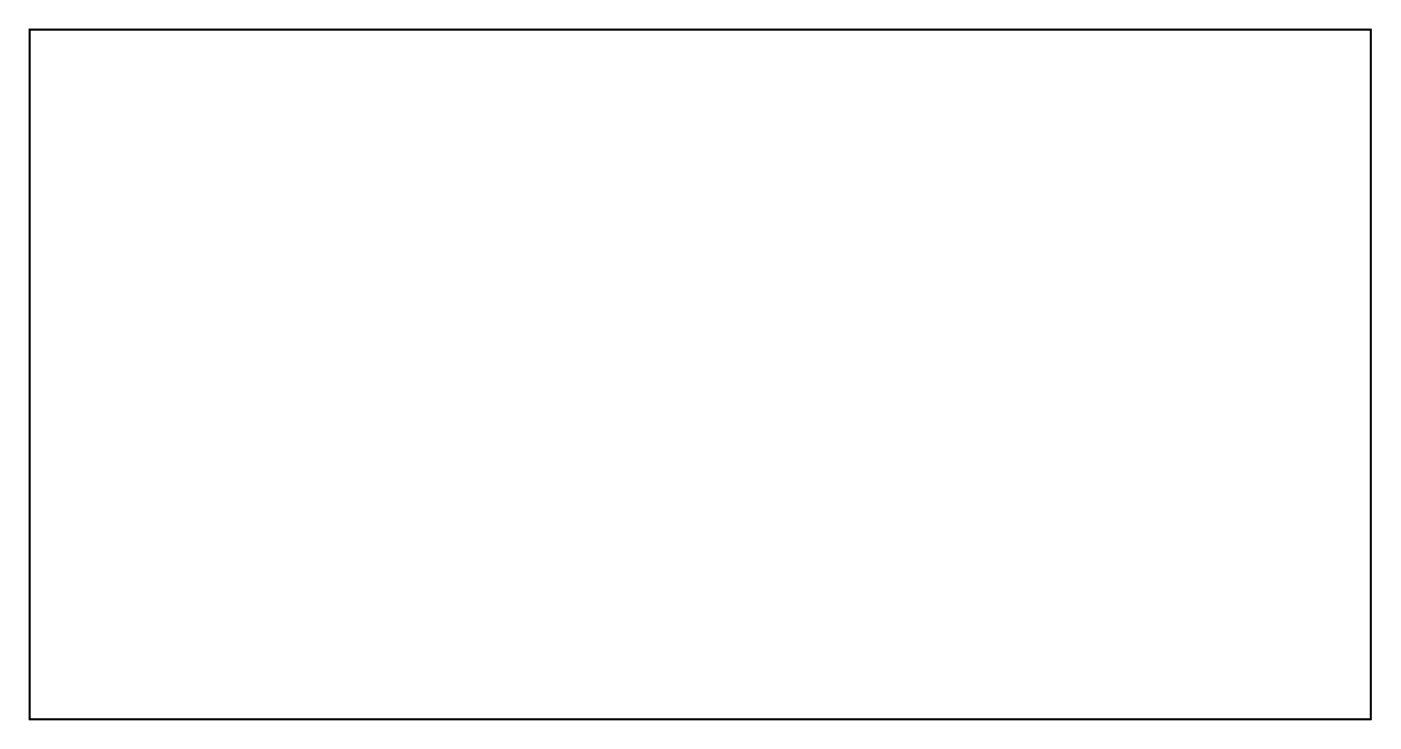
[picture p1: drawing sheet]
<svg xmlns="http://www.w3.org/2000/svg" width="172mm" height="92mm" viewBox="0 0 172 92" stroke-linecap="round" stroke-linejoin="round" font-family="sans-serif">
<path d="M3.6 3.6h164.8v84.8h-164.8z" fill="none" stroke="#000" stroke-width=".2"/>
<path d="M3.6 3.6h164.8v84.8h-164.8z" fill="none" stroke="#000" stroke-width=".12"/>
<circle cx="164.6" cy="84.3" r=".7" fill="#fff"/>
<circle cx="164.6" cy="84.3" r=".7" fill="none" stroke="#fff" stroke-width=".76" stroke-linecap="butt"/>
<circle cx="154.4" cy="84.3" r=".7" fill="#fff"/>
<circle cx="154.4" cy="84.3" r=".7" fill="none" stroke="#fff" stroke-width=".76" stroke-linecap="butt"/>
<circle cx="157" cy="79.2" r=".7" fill="#fff"/>
<circle cx="157" cy="79.2" r=".7" fill="none" stroke="#fff" stroke-width=".76" stroke-linecap="butt"/>
<circle cx="134.1" cy="79.2" r=".7" fill="#fff"/>
<circle cx="134.1" cy="79.2" r=".7" fill="none" stroke="#fff" stroke-width=".76" stroke-linecap="butt"/>
<circle cx="151.9" cy="72.8" r=".7" fill="#fff"/>
<circle cx="151.9" cy="72.8" r=".7" fill="none" stroke="#fff" stroke-width=".76" stroke-linecap="butt"/>
<circle cx="141.7" cy="72.8" r=".7" fill="#fff"/>
<circle cx="141.7" cy="72.8" r=".7" fill="none" stroke="#fff" stroke-width=".76" stroke-linecap="butt"/>
<circle cx="159.5" cy="77.9" r=".7" fill="#fff"/>
<circle cx="159.5" cy="77.9" r=".7" fill="none" stroke="#fff" stroke-width=".76" stroke-linecap="butt"/>
<circle cx="136.6" cy="77.9" r=".7" fill="#fff"/>
<circle cx="136.6" cy="77.9" r=".7" fill="none" stroke="#fff" stroke-width=".76" stroke-linecap="butt"/>
<circle cx="134.1" cy="79.2" r=".7" fill="#fff"/>
<circle cx="134.1" cy="79.2" r=".7" fill="none" stroke="#fff" stroke-width=".76" stroke-linecap="butt"/>
<circle cx="111.2" cy="79.2" r=".7" fill="#fff"/>
<circle cx="111.2" cy="79.2" r=".7" fill="none" stroke="#fff" stroke-width=".76" stroke-linecap="butt"/>
<circle cx="128.9" cy="72.8" r=".7" fill="#fff"/>
<circle cx="128.9" cy="72.8" r=".7" fill="none" stroke="#fff" stroke-width=".76" stroke-linecap="butt"/>
<circle cx="118.9" cy="72.8" r=".7" fill="#fff"/>
<circle cx="118.9" cy="72.8" r=".7" fill="none" stroke="#fff" stroke-width=".76" stroke-linecap="butt"/>
<circle cx="136.6" cy="77.9" r=".7" fill="#fff"/>
<circle cx="136.6" cy="77.9" r=".7" fill="none" stroke="#fff" stroke-width=".76" stroke-linecap="butt"/>
<circle cx="113.8" cy="77.9" r=".7" fill="#fff"/>
<circle cx="113.8" cy="77.9" r=".7" fill="none" stroke="#fff" stroke-width=".76" stroke-linecap="butt"/>
<circle cx="111.2" cy="79.2" r=".7" fill="#fff"/>
<circle cx="111.2" cy="79.2" r=".7" fill="none" stroke="#fff" stroke-width=".76" stroke-linecap="butt"/>
<circle cx="88.4" cy="79.2" r=".7" fill="#fff"/>
<circle cx="88.4" cy="79.2" r=".7" fill="none" stroke="#fff" stroke-width=".76" stroke-linecap="butt"/>
<circle cx="106.2" cy="72.8" r=".7" fill="#fff"/>
<circle cx="106.2" cy="72.8" r=".7" fill="none" stroke="#fff" stroke-width=".76" stroke-linecap="butt"/>
<circle cx="96" cy="72.8" r=".7" fill="#fff"/>
<circle cx="96" cy="72.8" r=".7" fill="none" stroke="#fff" stroke-width=".76" stroke-linecap="butt"/>
<circle cx="113.8" cy="77.9" r=".7" fill="#fff"/>
<circle cx="113.8" cy="77.9" r=".7" fill="none" stroke="#fff" stroke-width=".76" stroke-linecap="butt"/>
<circle cx="90.9" cy="77.9" r=".7" fill="#fff"/>
<circle cx="90.9" cy="77.9" r=".7" fill="none" stroke="#fff" stroke-width=".76" stroke-linecap="butt"/>
<circle cx="88.4" cy="79.2" r=".7" fill="#fff"/>
<circle cx="88.4" cy="79.2" r=".7" fill="none" stroke="#fff" stroke-width=".76" stroke-linecap="butt"/>
<circle cx="65.5" cy="79.2" r=".7" fill="#fff"/>
<circle cx="65.5" cy="79.2" r=".7" fill="none" stroke="#fff" stroke-width=".76" stroke-linecap="butt"/>
<circle cx="83.3" cy="72.8" r=".7" fill="#fff"/>
<circle cx="83.3" cy="72.8" r=".7" fill="none" stroke="#fff" stroke-width=".76" stroke-linecap="butt"/>
<circle cx="73.1" cy="72.8" r=".7" fill="#fff"/>
<circle cx="73.1" cy="72.8" r=".7" fill="none" stroke="#fff" stroke-width=".76" stroke-linecap="butt"/>
<circle cx="90.9" cy="77.9" r=".7" fill="#fff"/>
<circle cx="90.9" cy="77.9" r=".7" fill="none" stroke="#fff" stroke-width=".76" stroke-linecap="butt"/>
<circle cx="68.1" cy="77.9" r=".7" fill="#fff"/>
<circle cx="68.1" cy="77.9" r=".7" fill="none" stroke="#fff" stroke-width=".76" stroke-linecap="butt"/>
<circle cx="65.5" cy="79.2" r=".7" fill="#fff"/>
<circle cx="65.5" cy="79.2" r=".7" fill="none" stroke="#fff" stroke-width=".76" stroke-linecap="butt"/>
<circle cx="42.7" cy="79.2" r=".7" fill="#fff"/>
<circle cx="42.7" cy="79.2" r=".7" fill="none" stroke="#fff" stroke-width=".76" stroke-linecap="butt"/>
<circle cx="60.4" cy="72.8" r=".7" fill="#fff"/>
<circle cx="60.4" cy="72.8" r=".7" fill="none" stroke="#fff" stroke-width=".76" stroke-linecap="butt"/>
<circle cx="50.3" cy="72.8" r=".7" fill="#fff"/>
<circle cx="50.3" cy="72.8" r=".7" fill="none" stroke="#fff" stroke-width=".76" stroke-linecap="butt"/>
<circle cx="68.1" cy="77.9" r=".7" fill="#fff"/>
<circle cx="68.1" cy="77.9" r=".7" fill="none" stroke="#fff" stroke-width=".76" stroke-linecap="butt"/>
<circle cx="45.2" cy="77.9" r=".7" fill="#fff"/>
<circle cx="45.2" cy="77.9" r=".7" fill="none" stroke="#fff" stroke-width=".76" stroke-linecap="butt"/>
<circle cx="37.6" cy="72.8" r=".7" fill="#fff"/>
<circle cx="37.6" cy="72.8" r=".7" fill="none" stroke="#fff" stroke-width=".76" stroke-linecap="butt"/>
<circle cx="27.4" cy="72.8" r=".7" fill="#fff"/>
<circle cx="27.4" cy="72.8" r=".7" fill="none" stroke="#fff" stroke-width=".76" stroke-linecap="butt"/>
<circle cx="42.7" cy="79.2" r=".7" fill="#fff"/>
<circle cx="42.7" cy="79.2" r=".7" fill="none" stroke="#fff" stroke-width=".76" stroke-linecap="butt"/>
<circle cx="19.8" cy="79.2" r=".7" fill="#fff"/>
<circle cx="19.8" cy="79.2" r=".7" fill="none" stroke="#fff" stroke-width=".76" stroke-linecap="butt"/>
<circle cx="45.2" cy="77.9" r=".7" fill="#fff"/>
<circle cx="45.2" cy="77.9" r=".7" fill="none" stroke="#fff" stroke-width=".76" stroke-linecap="butt"/>
<circle cx="22.3" cy="77.9" r=".7" fill="#fff"/>
<circle cx="22.3" cy="77.9" r=".7" fill="none" stroke="#fff" stroke-width=".76" stroke-linecap="butt"/>
<circle cx="159.6" cy="9.3" r=".6" fill="#fff"/>
<circle cx="159.6" cy="9.3" r=".6" fill="none" stroke="#fff" stroke-width=".65" stroke-linecap="butt"/>
<path d="M159 8.7h1.2v1.2h-1.2z" fill="#fff"/>
<path d="M159 8.7h1.2v1.2h-1.2z" fill="none" stroke="#fff" stroke-width=".65" stroke-linecap="butt"/>
<circle cx="162.1" cy="9.3" r=".6" fill="#fff"/>
<circle cx="162.1" cy="9.3" r=".6" fill="none" stroke="#fff" stroke-width=".65" stroke-linecap="butt"/>
<circle cx="136.7" cy="9.3" r=".6" fill="#fff"/>
<circle cx="136.7" cy="9.3" r=".6" fill="none" stroke="#fff" stroke-width=".65" stroke-linecap="butt"/>
<path d="M136.1 8.7h1.2v1.2h-1.2z" fill="#fff"/>
<path d="M136.1 8.7h1.2v1.2h-1.2z" fill="none" stroke="#fff" stroke-width=".65" stroke-linecap="butt"/>
<circle cx="139.2" cy="9.3" r=".6" fill="#fff"/>
<circle cx="139.2" cy="9.3" r=".6" fill="none" stroke="#fff" stroke-width=".65" stroke-linecap="butt"/>
<circle cx="113.8" cy="9.3" r=".6" fill="#fff"/>
<circle cx="113.8" cy="9.3" r=".6" fill="none" stroke="#fff" stroke-width=".65" stroke-linecap="butt"/>
<path d="M113.2 8.7h1.2v1.2h-1.2z" fill="#fff"/>
<path d="M113.2 8.7h1.2v1.2h-1.2z" fill="none" stroke="#fff" stroke-width=".65" stroke-linecap="butt"/>
<circle cx="116.3" cy="9.3" r=".6" fill="#fff"/>
<circle cx="116.3" cy="9.3" r=".6" fill="none" stroke="#fff" stroke-width=".65" stroke-linecap="butt"/>
<circle cx="91" cy="9.3" r=".6" fill="#fff"/>
<circle cx="91" cy="9.3" r=".6" fill="none" stroke="#fff" stroke-width=".65" stroke-linecap="butt"/>
<path d="M90.4 8.7h1.2v1.2h-1.2z" fill="#fff"/>
<path d="M90.4 8.7h1.2v1.2h-1.2z" fill="none" stroke="#fff" stroke-width=".65" stroke-linecap="butt"/>
<circle cx="93.5" cy="9.3" r=".6" fill="#fff"/>
<circle cx="93.5" cy="9.3" r=".6" fill="none" stroke="#fff" stroke-width=".65" stroke-linecap="butt"/>
<circle cx="68.1" cy="9.3" r=".6" fill="#fff"/>
<circle cx="68.1" cy="9.3" r=".6" fill="none" stroke="#fff" stroke-width=".65" stroke-linecap="butt"/>
<path d="M67.5 8.7h1.2v1.2h-1.2z" fill="#fff"/>
<path d="M67.5 8.7h1.2v1.2h-1.2z" fill="none" stroke="#fff" stroke-width=".65" stroke-linecap="butt"/>
<circle cx="70.6" cy="9.3" r=".6" fill="#fff"/>
<circle cx="70.6" cy="9.3" r=".6" fill="none" stroke="#fff" stroke-width=".65" stroke-linecap="butt"/>
<circle cx="45.3" cy="9.3" r=".6" fill="#fff"/>
<circle cx="45.3" cy="9.3" r=".6" fill="none" stroke="#fff" stroke-width=".65" stroke-linecap="butt"/>
<path d="M44.7 8.7h1.2v1.2h-1.2z" fill="#fff"/>
<path d="M44.7 8.7h1.2v1.2h-1.2z" fill="none" stroke="#fff" stroke-width=".65" stroke-linecap="butt"/>
<circle cx="47.8" cy="9.3" r=".6" fill="#fff"/>
<circle cx="47.8" cy="9.3" r=".6" fill="none" stroke="#fff" stroke-width=".65" stroke-linecap="butt"/>
<circle cx="22.4" cy="9.3" r=".6" fill="#fff"/>
<circle cx="22.4" cy="9.3" r=".6" fill="none" stroke="#fff" stroke-width=".65" stroke-linecap="butt"/>
<path d="M21.8 8.7h1.2v1.2h-1.2z" fill="#fff"/>
<path d="M21.8 8.7h1.2v1.2h-1.2z" fill="none" stroke="#fff" stroke-width=".65" stroke-linecap="butt"/>
<circle cx="24.9" cy="9.3" r=".6" fill="#fff"/>
<circle cx="24.9" cy="9.3" r=".6" fill="none" stroke="#fff" stroke-width=".65" stroke-linecap="butt"/>
<circle cx="159.6" cy="47.4" r=".6" fill="#fff"/>
<circle cx="159.6" cy="47.4" r=".6" fill="none" stroke="#fff" stroke-width=".65" stroke-linecap="butt"/>
<path d="M159 46.8h1.2v1.2h-1.2z" fill="#fff"/>
<path d="M159 46.8h1.2v1.2h-1.2z" fill="none" stroke="#fff" stroke-width=".65" stroke-linecap="butt"/>
<circle cx="162.1" cy="47.4" r=".6" fill="#fff"/>
<circle cx="162.1" cy="47.4" r=".6" fill="none" stroke="#fff" stroke-width=".65" stroke-linecap="butt"/>
<circle cx="136.7" cy="47.4" r=".6" fill="#fff"/>
<circle cx="136.7" cy="47.4" r=".6" fill="none" stroke="#fff" stroke-width=".65" stroke-linecap="butt"/>
<path d="M136.1 46.8h1.2v1.2h-1.2z" fill="#fff"/>
<path d="M136.1 46.8h1.2v1.2h-1.2z" fill="none" stroke="#fff" stroke-width=".65" stroke-linecap="butt"/>
<circle cx="139.2" cy="47.4" r=".6" fill="#fff"/>
<circle cx="139.2" cy="47.4" r=".6" fill="none" stroke="#fff" stroke-width=".65" stroke-linecap="butt"/>
<circle cx="113.8" cy="47.4" r=".6" fill="#fff"/>
<circle cx="113.8" cy="47.4" r=".6" fill="none" stroke="#fff" stroke-width=".65" stroke-linecap="butt"/>
<path d="M113.2 46.8h1.2v1.2h-1.2z" fill="#fff"/>
<path d="M113.2 46.8h1.2v1.2h-1.2z" fill="none" stroke="#fff" stroke-width=".65" stroke-linecap="butt"/>
<circle cx="116.3" cy="47.4" r=".6" fill="#fff"/>
<circle cx="116.3" cy="47.4" r=".6" fill="none" stroke="#fff" stroke-width=".65" stroke-linecap="butt"/>
<circle cx="91" cy="47.4" r=".6" fill="#fff"/>
<circle cx="91" cy="47.4" r=".6" fill="none" stroke="#fff" stroke-width=".65" stroke-linecap="butt"/>
<path d="M90.4 46.8h1.2v1.2h-1.2z" fill="#fff"/>
<path d="M90.4 46.8h1.2v1.2h-1.2z" fill="none" stroke="#fff" stroke-width=".65" stroke-linecap="butt"/>
<circle cx="93.5" cy="47.4" r=".6" fill="#fff"/>
<circle cx="93.5" cy="47.4" r=".6" fill="none" stroke="#fff" stroke-width=".65" stroke-linecap="butt"/>
<circle cx="68.1" cy="47.4" r=".6" fill="#fff"/>
<circle cx="68.1" cy="47.4" r=".6" fill="none" stroke="#fff" stroke-width=".65" stroke-linecap="butt"/>
<path d="M67.5 46.8h1.2v1.2h-1.2z" fill="#fff"/>
<path d="M67.5 46.8h1.2v1.2h-1.2z" fill="none" stroke="#fff" stroke-width=".65" stroke-linecap="butt"/>
<circle cx="70.6" cy="47.4" r=".6" fill="#fff"/>
<circle cx="70.6" cy="47.4" r=".6" fill="none" stroke="#fff" stroke-width=".65" stroke-linecap="butt"/>
<circle cx="45.3" cy="47.4" r=".6" fill="#fff"/>
<circle cx="45.3" cy="47.4" r=".6" fill="none" stroke="#fff" stroke-width=".65" stroke-linecap="butt"/>
<path d="M44.7 46.8h1.2v1.2h-1.2z" fill="#fff"/>
<path d="M44.7 46.8h1.2v1.2h-1.2z" fill="none" stroke="#fff" stroke-width=".65" stroke-linecap="butt"/>
<circle cx="47.8" cy="47.4" r=".6" fill="#fff"/>
<circle cx="47.8" cy="47.4" r=".6" fill="none" stroke="#fff" stroke-width=".65" stroke-linecap="butt"/>
<circle cx="22.4" cy="47.4" r=".6" fill="#fff"/>
<circle cx="22.4" cy="47.4" r=".6" fill="none" stroke="#fff" stroke-width=".65" stroke-linecap="butt"/>
<path d="M21.8 46.8h1.2v1.2h-1.2z" fill="#fff"/>
<path d="M21.8 46.8h1.2v1.2h-1.2z" fill="none" stroke="#fff" stroke-width=".65" stroke-linecap="butt"/>
<circle cx="24.9" cy="47.4" r=".6" fill="#fff"/>
<circle cx="24.9" cy="47.4" r=".6" fill="none" stroke="#fff" stroke-width=".65" stroke-linecap="butt"/>
<circle cx="159.6" cy="39.8" r=".6" fill="#fff"/>
<circle cx="159.6" cy="39.8" r=".6" fill="none" stroke="#fff" stroke-width=".65" stroke-linecap="butt"/>
<path d="M159 39.2h1.2v1.2h-1.2z" fill="#fff"/>
<path d="M159 39.2h1.2v1.2h-1.2z" fill="none" stroke="#fff" stroke-width=".65" stroke-linecap="butt"/>
<circle cx="162.1" cy="39.8" r=".6" fill="#fff"/>
<circle cx="162.1" cy="39.8" r=".6" fill="none" stroke="#fff" stroke-width=".65" stroke-linecap="butt"/>
<circle cx="136.7" cy="39.8" r=".6" fill="#fff"/>
<circle cx="136.7" cy="39.8" r=".6" fill="none" stroke="#fff" stroke-width=".65" stroke-linecap="butt"/>
<path d="M136.1 39.2h1.2v1.2h-1.2z" fill="#fff"/>
<path d="M136.1 39.2h1.2v1.2h-1.2z" fill="none" stroke="#fff" stroke-width=".65" stroke-linecap="butt"/>
<circle cx="139.2" cy="39.8" r=".6" fill="#fff"/>
<circle cx="139.2" cy="39.8" r=".6" fill="none" stroke="#fff" stroke-width=".65" stroke-linecap="butt"/>
<circle cx="113.8" cy="39.8" r=".6" fill="#fff"/>
<circle cx="113.8" cy="39.8" r=".6" fill="none" stroke="#fff" stroke-width=".65" stroke-linecap="butt"/>
<path d="M113.2 39.2h1.2v1.2h-1.2z" fill="#fff"/>
<path d="M113.2 39.2h1.2v1.2h-1.2z" fill="none" stroke="#fff" stroke-width=".65" stroke-linecap="butt"/>
<circle cx="116.3" cy="39.8" r=".6" fill="#fff"/>
<circle cx="116.3" cy="39.8" r=".6" fill="none" stroke="#fff" stroke-width=".65" stroke-linecap="butt"/>
<circle cx="91" cy="39.8" r=".6" fill="#fff"/>
<circle cx="91" cy="39.8" r=".6" fill="none" stroke="#fff" stroke-width=".65" stroke-linecap="butt"/>
<path d="M90.4 39.2h1.2v1.2h-1.2z" fill="#fff"/>
<path d="M90.4 39.2h1.2v1.2h-1.2z" fill="none" stroke="#fff" stroke-width=".65" stroke-linecap="butt"/>
<circle cx="93.5" cy="39.8" r=".6" fill="#fff"/>
<circle cx="93.5" cy="39.8" r=".6" fill="none" stroke="#fff" stroke-width=".65" stroke-linecap="butt"/>
<circle cx="68.1" cy="39.8" r=".6" fill="#fff"/>
<circle cx="68.1" cy="39.8" r=".6" fill="none" stroke="#fff" stroke-width=".65" stroke-linecap="butt"/>
<path d="M67.5 39.2h1.2v1.2h-1.2z" fill="#fff"/>
<path d="M67.5 39.2h1.2v1.2h-1.2z" fill="none" stroke="#fff" stroke-width=".65" stroke-linecap="butt"/>
<circle cx="70.6" cy="39.8" r=".6" fill="#fff"/>
<circle cx="70.6" cy="39.8" r=".6" fill="none" stroke="#fff" stroke-width=".65" stroke-linecap="butt"/>
<circle cx="45.3" cy="39.8" r=".6" fill="#fff"/>
<circle cx="45.3" cy="39.8" r=".6" fill="none" stroke="#fff" stroke-width=".65" stroke-linecap="butt"/>
<path d="M44.7 39.2h1.2v1.2h-1.2z" fill="#fff"/>
<path d="M44.7 39.2h1.2v1.2h-1.2z" fill="none" stroke="#fff" stroke-width=".65" stroke-linecap="butt"/>
<circle cx="47.8" cy="39.8" r=".6" fill="#fff"/>
<circle cx="47.8" cy="39.8" r=".6" fill="none" stroke="#fff" stroke-width=".65" stroke-linecap="butt"/>
<circle cx="22.4" cy="39.8" r=".6" fill="#fff"/>
<circle cx="22.4" cy="39.8" r=".6" fill="none" stroke="#fff" stroke-width=".65" stroke-linecap="butt"/>
<path d="M21.8 39.2h1.2v1.2h-1.2z" fill="#fff"/>
<path d="M21.8 39.2h1.2v1.2h-1.2z" fill="none" stroke="#fff" stroke-width=".65" stroke-linecap="butt"/>
<circle cx="24.9" cy="39.8" r=".6" fill="#fff"/>
<circle cx="24.9" cy="39.8" r=".6" fill="none" stroke="#fff" stroke-width=".65" stroke-linecap="butt"/>
<circle cx="159.6" cy="62.6" r=".6" fill="#fff"/>
<circle cx="159.6" cy="62.6" r=".6" fill="none" stroke="#fff" stroke-width=".65" stroke-linecap="butt"/>
<path d="M159 62h1.2v1.2h-1.2z" fill="#fff"/>
<path d="M159 62h1.2v1.2h-1.2z" fill="none" stroke="#fff" stroke-width=".65" stroke-linecap="butt"/>
<circle cx="162.1" cy="62.6" r=".6" fill="#fff"/>
<circle cx="162.1" cy="62.6" r=".6" fill="none" stroke="#fff" stroke-width=".65" stroke-linecap="butt"/>
<circle cx="136.7" cy="62.7" r=".6" fill="#fff"/>
<circle cx="136.7" cy="62.7" r=".6" fill="none" stroke="#fff" stroke-width=".65" stroke-linecap="butt"/>
<path d="M136.1 62.1h1.2v1.2h-1.2z" fill="#fff"/>
<path d="M136.1 62.1h1.2v1.2h-1.2z" fill="none" stroke="#fff" stroke-width=".65" stroke-linecap="butt"/>
<circle cx="139.2" cy="62.7" r=".6" fill="#fff"/>
<circle cx="139.2" cy="62.7" r=".6" fill="none" stroke="#fff" stroke-width=".65" stroke-linecap="butt"/>
<circle cx="113.8" cy="62.7" r=".6" fill="#fff"/>
<circle cx="113.8" cy="62.7" r=".6" fill="none" stroke="#fff" stroke-width=".65" stroke-linecap="butt"/>
<path d="M113.2 62.1h1.2v1.2h-1.2z" fill="#fff"/>
<path d="M113.2 62.1h1.2v1.2h-1.2z" fill="none" stroke="#fff" stroke-width=".65" stroke-linecap="butt"/>
<circle cx="116.3" cy="62.7" r=".6" fill="#fff"/>
<circle cx="116.3" cy="62.7" r=".6" fill="none" stroke="#fff" stroke-width=".65" stroke-linecap="butt"/>
<circle cx="91" cy="62.6" r=".6" fill="#fff"/>
<circle cx="91" cy="62.6" r=".6" fill="none" stroke="#fff" stroke-width=".65" stroke-linecap="butt"/>
<path d="M90.4 62h1.2v1.2h-1.2z" fill="#fff"/>
<path d="M90.4 62h1.2v1.2h-1.2z" fill="none" stroke="#fff" stroke-width=".65" stroke-linecap="butt"/>
<circle cx="93.5" cy="62.6" r=".6" fill="#fff"/>
<circle cx="93.5" cy="62.6" r=".6" fill="none" stroke="#fff" stroke-width=".65" stroke-linecap="butt"/>
<circle cx="68.1" cy="62.7" r=".6" fill="#fff"/>
<circle cx="68.1" cy="62.7" r=".6" fill="none" stroke="#fff" stroke-width=".65" stroke-linecap="butt"/>
<path d="M67.5 62.1h1.2v1.2h-1.2z" fill="#fff"/>
<path d="M67.5 62.1h1.2v1.2h-1.2z" fill="none" stroke="#fff" stroke-width=".65" stroke-linecap="butt"/>
<circle cx="70.6" cy="62.7" r=".6" fill="#fff"/>
<circle cx="70.6" cy="62.7" r=".6" fill="none" stroke="#fff" stroke-width=".65" stroke-linecap="butt"/>
<circle cx="45.3" cy="62.6" r=".6" fill="#fff"/>
<circle cx="45.3" cy="62.6" r=".6" fill="none" stroke="#fff" stroke-width=".65" stroke-linecap="butt"/>
<path d="M44.7 62h1.2v1.2h-1.2z" fill="#fff"/>
<path d="M44.7 62h1.2v1.2h-1.2z" fill="none" stroke="#fff" stroke-width=".65" stroke-linecap="butt"/>
<circle cx="47.8" cy="62.6" r=".6" fill="#fff"/>
<circle cx="47.8" cy="62.6" r=".6" fill="none" stroke="#fff" stroke-width=".65" stroke-linecap="butt"/>
<circle cx="22.4" cy="62.7" r=".6" fill="#fff"/>
<circle cx="22.4" cy="62.7" r=".6" fill="none" stroke="#fff" stroke-width=".65" stroke-linecap="butt"/>
<path d="M21.8 62.1h1.2v1.2h-1.2z" fill="#fff"/>
<path d="M21.8 62.1h1.2v1.2h-1.2z" fill="none" stroke="#fff" stroke-width=".65" stroke-linecap="butt"/>
<circle cx="24.9" cy="62.7" r=".6" fill="#fff"/>
<circle cx="24.9" cy="62.7" r=".6" fill="none" stroke="#fff" stroke-width=".65" stroke-linecap="butt"/>
<circle cx="159.6" cy="55" r=".6" fill="#fff"/>
<circle cx="159.6" cy="55" r=".6" fill="none" stroke="#fff" stroke-width=".65" stroke-linecap="butt"/>
<path d="M159 54.4h1.2v1.2h-1.2z" fill="#fff"/>
<path d="M159 54.4h1.2v1.2h-1.2z" fill="none" stroke="#fff" stroke-width=".65" stroke-linecap="butt"/>
<circle cx="162.1" cy="55" r=".6" fill="#fff"/>
<circle cx="162.1" cy="55" r=".6" fill="none" stroke="#fff" stroke-width=".65" stroke-linecap="butt"/>
<circle cx="136.7" cy="55" r=".6" fill="#fff"/>
<circle cx="136.7" cy="55" r=".6" fill="none" stroke="#fff" stroke-width=".65" stroke-linecap="butt"/>
<path d="M136.1 54.4h1.2v1.2h-1.2z" fill="#fff"/>
<path d="M136.1 54.4h1.2v1.2h-1.2z" fill="none" stroke="#fff" stroke-width=".65" stroke-linecap="butt"/>
<circle cx="139.2" cy="55" r=".6" fill="#fff"/>
<circle cx="139.2" cy="55" r=".6" fill="none" stroke="#fff" stroke-width=".65" stroke-linecap="butt"/>
<circle cx="113.8" cy="55.1" r=".6" fill="#fff"/>
<circle cx="113.8" cy="55.1" r=".6" fill="none" stroke="#fff" stroke-width=".65" stroke-linecap="butt"/>
<path d="M113.2 54.5h1.2v1.2h-1.2z" fill="#fff"/>
<path d="M113.2 54.5h1.2v1.2h-1.2z" fill="none" stroke="#fff" stroke-width=".65" stroke-linecap="butt"/>
<circle cx="116.3" cy="55.1" r=".6" fill="#fff"/>
<circle cx="116.3" cy="55.1" r=".6" fill="none" stroke="#fff" stroke-width=".65" stroke-linecap="butt"/>
<circle cx="91" cy="55" r=".6" fill="#fff"/>
<circle cx="91" cy="55" r=".6" fill="none" stroke="#fff" stroke-width=".65" stroke-linecap="butt"/>
<path d="M90.4 54.4h1.2v1.2h-1.2z" fill="#fff"/>
<path d="M90.4 54.4h1.2v1.2h-1.2z" fill="none" stroke="#fff" stroke-width=".65" stroke-linecap="butt"/>
<circle cx="93.5" cy="55" r=".6" fill="#fff"/>
<circle cx="93.5" cy="55" r=".6" fill="none" stroke="#fff" stroke-width=".65" stroke-linecap="butt"/>
<circle cx="68.1" cy="55.1" r=".6" fill="#fff"/>
<circle cx="68.1" cy="55.1" r=".6" fill="none" stroke="#fff" stroke-width=".65" stroke-linecap="butt"/>
<path d="M67.5 54.5h1.2v1.2h-1.2z" fill="#fff"/>
<path d="M67.5 54.5h1.2v1.2h-1.2z" fill="none" stroke="#fff" stroke-width=".65" stroke-linecap="butt"/>
<circle cx="70.6" cy="55.1" r=".6" fill="#fff"/>
<circle cx="70.6" cy="55.1" r=".6" fill="none" stroke="#fff" stroke-width=".65" stroke-linecap="butt"/>
<circle cx="45.3" cy="55" r=".6" fill="#fff"/>
<circle cx="45.3" cy="55" r=".6" fill="none" stroke="#fff" stroke-width=".65" stroke-linecap="butt"/>
<path d="M44.7 54.4h1.2v1.2h-1.2z" fill="#fff"/>
<path d="M44.7 54.4h1.2v1.2h-1.2z" fill="none" stroke="#fff" stroke-width=".65" stroke-linecap="butt"/>
<circle cx="47.8" cy="55" r=".6" fill="#fff"/>
<circle cx="47.8" cy="55" r=".6" fill="none" stroke="#fff" stroke-width=".65" stroke-linecap="butt"/>
<circle cx="22.4" cy="55.1" r=".6" fill="#fff"/>
<circle cx="22.4" cy="55.1" r=".6" fill="none" stroke="#fff" stroke-width=".65" stroke-linecap="butt"/>
<path d="M21.8 54.5h1.2v1.2h-1.2z" fill="#fff"/>
<path d="M21.8 54.5h1.2v1.2h-1.2z" fill="none" stroke="#fff" stroke-width=".65" stroke-linecap="butt"/>
<circle cx="24.9" cy="55.1" r=".6" fill="#fff"/>
<circle cx="24.9" cy="55.1" r=".6" fill="none" stroke="#fff" stroke-width=".65" stroke-linecap="butt"/>
<circle cx="159.6" cy="32.2" r=".6" fill="#fff"/>
<circle cx="159.6" cy="32.2" r=".6" fill="none" stroke="#fff" stroke-width=".65" stroke-linecap="butt"/>
<path d="M159 31.6h1.2v1.2h-1.2z" fill="#fff"/>
<path d="M159 31.6h1.2v1.2h-1.2z" fill="none" stroke="#fff" stroke-width=".65" stroke-linecap="butt"/>
<circle cx="162.1" cy="32.2" r=".6" fill="#fff"/>
<circle cx="162.1" cy="32.2" r=".6" fill="none" stroke="#fff" stroke-width=".65" stroke-linecap="butt"/>
<circle cx="136.7" cy="32.2" r=".6" fill="#fff"/>
<circle cx="136.7" cy="32.2" r=".6" fill="none" stroke="#fff" stroke-width=".65" stroke-linecap="butt"/>
<path d="M136.1 31.6h1.2v1.2h-1.2z" fill="#fff"/>
<path d="M136.1 31.6h1.2v1.2h-1.2z" fill="none" stroke="#fff" stroke-width=".65" stroke-linecap="butt"/>
<circle cx="139.2" cy="32.2" r=".6" fill="#fff"/>
<circle cx="139.2" cy="32.2" r=".6" fill="none" stroke="#fff" stroke-width=".65" stroke-linecap="butt"/>
<circle cx="113.8" cy="32.2" r=".6" fill="#fff"/>
<circle cx="113.8" cy="32.2" r=".6" fill="none" stroke="#fff" stroke-width=".65" stroke-linecap="butt"/>
<path d="M113.2 31.6h1.2v1.2h-1.2z" fill="#fff"/>
<path d="M113.2 31.6h1.2v1.2h-1.2z" fill="none" stroke="#fff" stroke-width=".65" stroke-linecap="butt"/>
<circle cx="116.3" cy="32.2" r=".6" fill="#fff"/>
<circle cx="116.3" cy="32.2" r=".6" fill="none" stroke="#fff" stroke-width=".65" stroke-linecap="butt"/>
<circle cx="91" cy="32.1" r=".6" fill="#fff"/>
<circle cx="91" cy="32.1" r=".6" fill="none" stroke="#fff" stroke-width=".65" stroke-linecap="butt"/>
<path d="M90.4 31.5h1.2v1.2h-1.2z" fill="#fff"/>
<path d="M90.4 31.5h1.2v1.2h-1.2z" fill="none" stroke="#fff" stroke-width=".65" stroke-linecap="butt"/>
<circle cx="93.5" cy="32.1" r=".6" fill="#fff"/>
<circle cx="93.5" cy="32.1" r=".6" fill="none" stroke="#fff" stroke-width=".65" stroke-linecap="butt"/>
<circle cx="68.1" cy="32.2" r=".6" fill="#fff"/>
<circle cx="68.1" cy="32.2" r=".6" fill="none" stroke="#fff" stroke-width=".65" stroke-linecap="butt"/>
<path d="M67.5 31.6h1.2v1.2h-1.2z" fill="#fff"/>
<path d="M67.5 31.6h1.2v1.2h-1.2z" fill="none" stroke="#fff" stroke-width=".65" stroke-linecap="butt"/>
<circle cx="70.6" cy="32.2" r=".6" fill="#fff"/>
<circle cx="70.6" cy="32.2" r=".6" fill="none" stroke="#fff" stroke-width=".65" stroke-linecap="butt"/>
<circle cx="45.3" cy="32.1" r=".6" fill="#fff"/>
<circle cx="45.3" cy="32.1" r=".6" fill="none" stroke="#fff" stroke-width=".65" stroke-linecap="butt"/>
<path d="M44.7 31.5h1.2v1.2h-1.2z" fill="#fff"/>
<path d="M44.7 31.5h1.2v1.2h-1.2z" fill="none" stroke="#fff" stroke-width=".65" stroke-linecap="butt"/>
<circle cx="47.8" cy="32.1" r=".6" fill="#fff"/>
<circle cx="47.8" cy="32.1" r=".6" fill="none" stroke="#fff" stroke-width=".65" stroke-linecap="butt"/>
<circle cx="22.4" cy="32.2" r=".6" fill="#fff"/>
<circle cx="22.4" cy="32.2" r=".6" fill="none" stroke="#fff" stroke-width=".65" stroke-linecap="butt"/>
<path d="M21.8 31.6h1.2v1.2h-1.2z" fill="#fff"/>
<path d="M21.8 31.6h1.2v1.2h-1.2z" fill="none" stroke="#fff" stroke-width=".65" stroke-linecap="butt"/>
<circle cx="24.9" cy="32.2" r=".6" fill="#fff"/>
<circle cx="24.9" cy="32.2" r=".6" fill="none" stroke="#fff" stroke-width=".65" stroke-linecap="butt"/>
<circle cx="159.6" cy="24.5" r=".6" fill="#fff"/>
<circle cx="159.6" cy="24.5" r=".6" fill="none" stroke="#fff" stroke-width=".65" stroke-linecap="butt"/>
<path d="M159 23.9h1.2v1.2h-1.2z" fill="#fff"/>
<path d="M159 23.9h1.2v1.2h-1.2z" fill="none" stroke="#fff" stroke-width=".65" stroke-linecap="butt"/>
<circle cx="162.1" cy="24.5" r=".6" fill="#fff"/>
<circle cx="162.1" cy="24.5" r=".6" fill="none" stroke="#fff" stroke-width=".65" stroke-linecap="butt"/>
<circle cx="136.7" cy="24.6" r=".6" fill="#fff"/>
<circle cx="136.7" cy="24.6" r=".6" fill="none" stroke="#fff" stroke-width=".65" stroke-linecap="butt"/>
<path d="M136.1 24h1.2v1.2h-1.2z" fill="#fff"/>
<path d="M136.1 24h1.2v1.2h-1.2z" fill="none" stroke="#fff" stroke-width=".65" stroke-linecap="butt"/>
<circle cx="139.2" cy="24.6" r=".6" fill="#fff"/>
<circle cx="139.2" cy="24.6" r=".6" fill="none" stroke="#fff" stroke-width=".65" stroke-linecap="butt"/>
<circle cx="113.8" cy="24.6" r=".6" fill="#fff"/>
<circle cx="113.8" cy="24.6" r=".6" fill="none" stroke="#fff" stroke-width=".65" stroke-linecap="butt"/>
<path d="M113.2 24h1.2v1.2h-1.2z" fill="#fff"/>
<path d="M113.2 24h1.2v1.2h-1.2z" fill="none" stroke="#fff" stroke-width=".65" stroke-linecap="butt"/>
<circle cx="116.3" cy="24.6" r=".6" fill="#fff"/>
<circle cx="116.3" cy="24.6" r=".6" fill="none" stroke="#fff" stroke-width=".65" stroke-linecap="butt"/>
<circle cx="91" cy="24.5" r=".6" fill="#fff"/>
<circle cx="91" cy="24.5" r=".6" fill="none" stroke="#fff" stroke-width=".65" stroke-linecap="butt"/>
<path d="M90.4 23.9h1.2v1.2h-1.2z" fill="#fff"/>
<path d="M90.4 23.9h1.2v1.2h-1.2z" fill="none" stroke="#fff" stroke-width=".65" stroke-linecap="butt"/>
<circle cx="93.5" cy="24.5" r=".6" fill="#fff"/>
<circle cx="93.5" cy="24.5" r=".6" fill="none" stroke="#fff" stroke-width=".65" stroke-linecap="butt"/>
<circle cx="68.1" cy="24.6" r=".6" fill="#fff"/>
<circle cx="68.1" cy="24.6" r=".6" fill="none" stroke="#fff" stroke-width=".65" stroke-linecap="butt"/>
<path d="M67.5 24h1.2v1.2h-1.2z" fill="#fff"/>
<path d="M67.5 24h1.2v1.2h-1.2z" fill="none" stroke="#fff" stroke-width=".65" stroke-linecap="butt"/>
<circle cx="70.6" cy="24.6" r=".6" fill="#fff"/>
<circle cx="70.6" cy="24.6" r=".6" fill="none" stroke="#fff" stroke-width=".65" stroke-linecap="butt"/>
<circle cx="45.3" cy="24.5" r=".6" fill="#fff"/>
<circle cx="45.3" cy="24.5" r=".6" fill="none" stroke="#fff" stroke-width=".65" stroke-linecap="butt"/>
<path d="M44.7 23.9h1.2v1.2h-1.2z" fill="#fff"/>
<path d="M44.7 23.9h1.2v1.2h-1.2z" fill="none" stroke="#fff" stroke-width=".65" stroke-linecap="butt"/>
<circle cx="47.8" cy="24.5" r=".6" fill="#fff"/>
<circle cx="47.8" cy="24.5" r=".6" fill="none" stroke="#fff" stroke-width=".65" stroke-linecap="butt"/>
<circle cx="22.4" cy="24.6" r=".6" fill="#fff"/>
<circle cx="22.4" cy="24.6" r=".6" fill="none" stroke="#fff" stroke-width=".65" stroke-linecap="butt"/>
<path d="M21.8 24h1.2v1.2h-1.2z" fill="#fff"/>
<path d="M21.8 24h1.2v1.2h-1.2z" fill="none" stroke="#fff" stroke-width=".65" stroke-linecap="butt"/>
<circle cx="24.9" cy="24.6" r=".6" fill="#fff"/>
<circle cx="24.9" cy="24.6" r=".6" fill="none" stroke="#fff" stroke-width=".65" stroke-linecap="butt"/>
<circle cx="159.6" cy="16.9" r=".6" fill="#fff"/>
<circle cx="159.6" cy="16.9" r=".6" fill="none" stroke="#fff" stroke-width=".65" stroke-linecap="butt"/>
<path d="M159 16.3h1.2v1.2h-1.2z" fill="#fff"/>
<path d="M159 16.3h1.2v1.2h-1.2z" fill="none" stroke="#fff" stroke-width=".65" stroke-linecap="butt"/>
<circle cx="162.1" cy="16.9" r=".6" fill="#fff"/>
<circle cx="162.1" cy="16.9" r=".6" fill="none" stroke="#fff" stroke-width=".65" stroke-linecap="butt"/>
<circle cx="136.7" cy="16.9" r=".6" fill="#fff"/>
<circle cx="136.7" cy="16.9" r=".6" fill="none" stroke="#fff" stroke-width=".65" stroke-linecap="butt"/>
<path d="M136.1 16.3h1.2v1.2h-1.2z" fill="#fff"/>
<path d="M136.1 16.3h1.2v1.2h-1.2z" fill="none" stroke="#fff" stroke-width=".65" stroke-linecap="butt"/>
<circle cx="139.2" cy="16.9" r=".6" fill="#fff"/>
<circle cx="139.2" cy="16.9" r=".6" fill="none" stroke="#fff" stroke-width=".65" stroke-linecap="butt"/>
<circle cx="113.8" cy="17" r=".6" fill="#fff"/>
<circle cx="113.8" cy="17" r=".6" fill="none" stroke="#fff" stroke-width=".65" stroke-linecap="butt"/>
<path d="M113.2 16.4h1.2v1.2h-1.2z" fill="#fff"/>
<path d="M113.2 16.4h1.2v1.2h-1.2z" fill="none" stroke="#fff" stroke-width=".65" stroke-linecap="butt"/>
<circle cx="116.3" cy="17" r=".6" fill="#fff"/>
<circle cx="116.3" cy="17" r=".6" fill="none" stroke="#fff" stroke-width=".65" stroke-linecap="butt"/>
<circle cx="91" cy="16.9" r=".6" fill="#fff"/>
<circle cx="91" cy="16.9" r=".6" fill="none" stroke="#fff" stroke-width=".65" stroke-linecap="butt"/>
<path d="M90.4 16.3h1.2v1.2h-1.2z" fill="#fff"/>
<path d="M90.4 16.3h1.2v1.2h-1.2z" fill="none" stroke="#fff" stroke-width=".65" stroke-linecap="butt"/>
<circle cx="93.5" cy="16.9" r=".6" fill="#fff"/>
<circle cx="93.5" cy="16.9" r=".6" fill="none" stroke="#fff" stroke-width=".65" stroke-linecap="butt"/>
<circle cx="68.1" cy="17" r=".6" fill="#fff"/>
<circle cx="68.1" cy="17" r=".6" fill="none" stroke="#fff" stroke-width=".65" stroke-linecap="butt"/>
<path d="M67.5 16.4h1.2v1.2h-1.2z" fill="#fff"/>
<path d="M67.5 16.4h1.2v1.2h-1.2z" fill="none" stroke="#fff" stroke-width=".65" stroke-linecap="butt"/>
<circle cx="70.6" cy="17" r=".6" fill="#fff"/>
<circle cx="70.6" cy="17" r=".6" fill="none" stroke="#fff" stroke-width=".65" stroke-linecap="butt"/>
<circle cx="45.3" cy="16.9" r=".6" fill="#fff"/>
<circle cx="45.3" cy="16.9" r=".6" fill="none" stroke="#fff" stroke-width=".65" stroke-linecap="butt"/>
<path d="M44.7 16.3h1.2v1.2h-1.2z" fill="#fff"/>
<path d="M44.7 16.3h1.2v1.2h-1.2z" fill="none" stroke="#fff" stroke-width=".65" stroke-linecap="butt"/>
<circle cx="47.8" cy="16.9" r=".6" fill="#fff"/>
<circle cx="47.8" cy="16.9" r=".6" fill="none" stroke="#fff" stroke-width=".65" stroke-linecap="butt"/>
<circle cx="22.4" cy="17" r=".6" fill="#fff"/>
<circle cx="22.4" cy="17" r=".6" fill="none" stroke="#fff" stroke-width=".65" stroke-linecap="butt"/>
<path d="M21.8 16.4h1.2v1.2h-1.2z" fill="#fff"/>
<path d="M21.8 16.4h1.2v1.2h-1.2z" fill="none" stroke="#fff" stroke-width=".65" stroke-linecap="butt"/>
<circle cx="24.9" cy="17" r=".6" fill="#fff"/>
<circle cx="24.9" cy="17" r=".6" fill="none" stroke="#fff" stroke-width=".65" stroke-linecap="butt"/>
<path d="M146.1 67.1h1.4v1.4h-1.4z" fill="#fff"/>
<path d="M146.1 67.1h1.4v1.4h-1.4z" fill="none" stroke="#fff" stroke-width=".76" stroke-linecap="butt"/>
<circle cx="146.8" cy="67.8" r=".7" fill="#fff"/>
<circle cx="146.8" cy="67.8" r=".7" fill="none" stroke="#fff" stroke-width=".76" stroke-linecap="butt"/>
<circle cx="146.8" cy="75.4" r=".7" fill="#fff"/>
<circle cx="146.8" cy="75.4" r=".7" fill="none" stroke="#fff" stroke-width=".76" stroke-linecap="butt"/>
<circle cx="149.4" cy="67.8" r=".7" fill="#fff"/>
<circle cx="149.4" cy="67.8" r=".7" fill="none" stroke="#fff" stroke-width=".76" stroke-linecap="butt"/>
<circle cx="149.4" cy="75.4" r=".7" fill="#fff"/>
<circle cx="149.4" cy="75.4" r=".7" fill="none" stroke="#fff" stroke-width=".76" stroke-linecap="butt"/>
<circle cx="151.9" cy="67.8" r=".7" fill="#fff"/>
<circle cx="151.9" cy="67.8" r=".7" fill="none" stroke="#fff" stroke-width=".76" stroke-linecap="butt"/>
<circle cx="151.9" cy="75.4" r=".7" fill="#fff"/>
<circle cx="151.9" cy="75.4" r=".7" fill="none" stroke="#fff" stroke-width=".76" stroke-linecap="butt"/>
<circle cx="154.5" cy="67.8" r=".7" fill="#fff"/>
<circle cx="154.5" cy="67.8" r=".7" fill="none" stroke="#fff" stroke-width=".76" stroke-linecap="butt"/>
<circle cx="154.5" cy="75.4" r=".7" fill="#fff"/>
<circle cx="154.5" cy="75.4" r=".7" fill="none" stroke="#fff" stroke-width=".76" stroke-linecap="butt"/>
<circle cx="157" cy="67.8" r=".7" fill="#fff"/>
<circle cx="157" cy="67.8" r=".7" fill="none" stroke="#fff" stroke-width=".76" stroke-linecap="butt"/>
<circle cx="157" cy="75.4" r=".7" fill="#fff"/>
<circle cx="157" cy="75.4" r=".7" fill="none" stroke="#fff" stroke-width=".76" stroke-linecap="butt"/>
<circle cx="159.5" cy="67.8" r=".7" fill="#fff"/>
<circle cx="159.5" cy="67.8" r=".7" fill="none" stroke="#fff" stroke-width=".76" stroke-linecap="butt"/>
<circle cx="159.5" cy="75.4" r=".7" fill="#fff"/>
<circle cx="159.5" cy="75.4" r=".7" fill="none" stroke="#fff" stroke-width=".76" stroke-linecap="butt"/>
<circle cx="162.1" cy="67.8" r=".7" fill="#fff"/>
<circle cx="162.1" cy="67.8" r=".7" fill="none" stroke="#fff" stroke-width=".76" stroke-linecap="butt"/>
<circle cx="162.1" cy="75.4" r=".7" fill="#fff"/>
<circle cx="162.1" cy="75.4" r=".7" fill="none" stroke="#fff" stroke-width=".76" stroke-linecap="butt"/>
<circle cx="164.6" cy="67.8" r=".7" fill="#fff"/>
<circle cx="164.6" cy="67.8" r=".7" fill="none" stroke="#fff" stroke-width=".76" stroke-linecap="butt"/>
<circle cx="164.6" cy="75.4" r=".7" fill="#fff"/>
<circle cx="164.6" cy="75.4" r=".7" fill="none" stroke="#fff" stroke-width=".76" stroke-linecap="butt"/>
<path d="M123.2 67.1h1.4v1.4h-1.4z" fill="#fff"/>
<path d="M123.2 67.1h1.4v1.4h-1.4z" fill="none" stroke="#fff" stroke-width=".76" stroke-linecap="butt"/>
<circle cx="123.9" cy="67.8" r=".7" fill="#fff"/>
<circle cx="123.9" cy="67.8" r=".7" fill="none" stroke="#fff" stroke-width=".76" stroke-linecap="butt"/>
<circle cx="123.9" cy="75.4" r=".7" fill="#fff"/>
<circle cx="123.9" cy="75.4" r=".7" fill="none" stroke="#fff" stroke-width=".76" stroke-linecap="butt"/>
<circle cx="126.4" cy="67.8" r=".7" fill="#fff"/>
<circle cx="126.4" cy="67.8" r=".7" fill="none" stroke="#fff" stroke-width=".76" stroke-linecap="butt"/>
<circle cx="126.4" cy="75.4" r=".7" fill="#fff"/>
<circle cx="126.4" cy="75.4" r=".7" fill="none" stroke="#fff" stroke-width=".76" stroke-linecap="butt"/>
<circle cx="128.9" cy="67.8" r=".7" fill="#fff"/>
<circle cx="128.9" cy="67.8" r=".7" fill="none" stroke="#fff" stroke-width=".76" stroke-linecap="butt"/>
<circle cx="128.9" cy="75.4" r=".7" fill="#fff"/>
<circle cx="128.9" cy="75.4" r=".7" fill="none" stroke="#fff" stroke-width=".76" stroke-linecap="butt"/>
<circle cx="131.5" cy="67.8" r=".7" fill="#fff"/>
<circle cx="131.5" cy="67.8" r=".7" fill="none" stroke="#fff" stroke-width=".76" stroke-linecap="butt"/>
<circle cx="131.5" cy="75.4" r=".7" fill="#fff"/>
<circle cx="131.5" cy="75.4" r=".7" fill="none" stroke="#fff" stroke-width=".76" stroke-linecap="butt"/>
<circle cx="134" cy="67.8" r=".7" fill="#fff"/>
<circle cx="134" cy="67.8" r=".7" fill="none" stroke="#fff" stroke-width=".76" stroke-linecap="butt"/>
<circle cx="134" cy="75.4" r=".7" fill="#fff"/>
<circle cx="134" cy="75.4" r=".7" fill="none" stroke="#fff" stroke-width=".76" stroke-linecap="butt"/>
<circle cx="136.6" cy="67.8" r=".7" fill="#fff"/>
<circle cx="136.6" cy="67.8" r=".7" fill="none" stroke="#fff" stroke-width=".76" stroke-linecap="butt"/>
<circle cx="136.6" cy="75.4" r=".7" fill="#fff"/>
<circle cx="136.6" cy="75.4" r=".7" fill="none" stroke="#fff" stroke-width=".76" stroke-linecap="butt"/>
<circle cx="139.1" cy="67.8" r=".7" fill="#fff"/>
<circle cx="139.1" cy="67.8" r=".7" fill="none" stroke="#fff" stroke-width=".76" stroke-linecap="butt"/>
<circle cx="139.1" cy="75.4" r=".7" fill="#fff"/>
<circle cx="139.1" cy="75.4" r=".7" fill="none" stroke="#fff" stroke-width=".76" stroke-linecap="butt"/>
<circle cx="141.6" cy="67.8" r=".7" fill="#fff"/>
<circle cx="141.6" cy="67.8" r=".7" fill="none" stroke="#fff" stroke-width=".76" stroke-linecap="butt"/>
<circle cx="141.6" cy="75.4" r=".7" fill="#fff"/>
<circle cx="141.6" cy="75.4" r=".7" fill="none" stroke="#fff" stroke-width=".76" stroke-linecap="butt"/>
<path d="M100.3 67.1h1.4v1.4h-1.4z" fill="#fff"/>
<path d="M100.3 67.1h1.4v1.4h-1.4z" fill="none" stroke="#fff" stroke-width=".76" stroke-linecap="butt"/>
<circle cx="101" cy="67.8" r=".7" fill="#fff"/>
<circle cx="101" cy="67.8" r=".7" fill="none" stroke="#fff" stroke-width=".76" stroke-linecap="butt"/>
<circle cx="101" cy="75.4" r=".7" fill="#fff"/>
<circle cx="101" cy="75.4" r=".7" fill="none" stroke="#fff" stroke-width=".76" stroke-linecap="butt"/>
<circle cx="103.6" cy="67.8" r=".7" fill="#fff"/>
<circle cx="103.6" cy="67.8" r=".7" fill="none" stroke="#fff" stroke-width=".76" stroke-linecap="butt"/>
<circle cx="103.6" cy="75.4" r=".7" fill="#fff"/>
<circle cx="103.6" cy="75.4" r=".7" fill="none" stroke="#fff" stroke-width=".76" stroke-linecap="butt"/>
<circle cx="106.1" cy="67.8" r=".7" fill="#fff"/>
<circle cx="106.1" cy="67.8" r=".7" fill="none" stroke="#fff" stroke-width=".76" stroke-linecap="butt"/>
<circle cx="106.1" cy="75.4" r=".7" fill="#fff"/>
<circle cx="106.1" cy="75.4" r=".7" fill="none" stroke="#fff" stroke-width=".76" stroke-linecap="butt"/>
<circle cx="108.6" cy="67.8" r=".7" fill="#fff"/>
<circle cx="108.6" cy="67.8" r=".7" fill="none" stroke="#fff" stroke-width=".76" stroke-linecap="butt"/>
<circle cx="108.6" cy="75.4" r=".7" fill="#fff"/>
<circle cx="108.6" cy="75.4" r=".7" fill="none" stroke="#fff" stroke-width=".76" stroke-linecap="butt"/>
<circle cx="111.2" cy="67.8" r=".7" fill="#fff"/>
<circle cx="111.2" cy="67.8" r=".7" fill="none" stroke="#fff" stroke-width=".76" stroke-linecap="butt"/>
<circle cx="111.2" cy="75.4" r=".7" fill="#fff"/>
<circle cx="111.2" cy="75.4" r=".7" fill="none" stroke="#fff" stroke-width=".76" stroke-linecap="butt"/>
<circle cx="113.7" cy="67.8" r=".7" fill="#fff"/>
<circle cx="113.7" cy="67.8" r=".7" fill="none" stroke="#fff" stroke-width=".76" stroke-linecap="butt"/>
<circle cx="113.7" cy="75.4" r=".7" fill="#fff"/>
<circle cx="113.7" cy="75.4" r=".7" fill="none" stroke="#fff" stroke-width=".76" stroke-linecap="butt"/>
<circle cx="116.3" cy="67.8" r=".7" fill="#fff"/>
<circle cx="116.3" cy="67.8" r=".7" fill="none" stroke="#fff" stroke-width=".76" stroke-linecap="butt"/>
<circle cx="116.3" cy="75.4" r=".7" fill="#fff"/>
<circle cx="116.3" cy="75.4" r=".7" fill="none" stroke="#fff" stroke-width=".76" stroke-linecap="butt"/>
<circle cx="118.8" cy="67.8" r=".7" fill="#fff"/>
<circle cx="118.8" cy="67.8" r=".7" fill="none" stroke="#fff" stroke-width=".76" stroke-linecap="butt"/>
<circle cx="118.8" cy="75.4" r=".7" fill="#fff"/>
<circle cx="118.8" cy="75.4" r=".7" fill="none" stroke="#fff" stroke-width=".76" stroke-linecap="butt"/>
<path d="M77.5 67.1h1.4v1.3h-1.4z" fill="#fff"/>
<path d="M77.5 67.1h1.4v1.3h-1.4z" fill="none" stroke="#fff" stroke-width=".76" stroke-linecap="butt"/>
<circle cx="78.2" cy="67.8" r=".7" fill="#fff"/>
<circle cx="78.2" cy="67.8" r=".7" fill="none" stroke="#fff" stroke-width=".76" stroke-linecap="butt"/>
<circle cx="78.2" cy="75.4" r=".7" fill="#fff"/>
<circle cx="78.2" cy="75.4" r=".7" fill="none" stroke="#fff" stroke-width=".76" stroke-linecap="butt"/>
<circle cx="80.8" cy="67.8" r=".7" fill="#fff"/>
<circle cx="80.8" cy="67.8" r=".7" fill="none" stroke="#fff" stroke-width=".76" stroke-linecap="butt"/>
<circle cx="80.8" cy="75.4" r=".7" fill="#fff"/>
<circle cx="80.8" cy="75.4" r=".7" fill="none" stroke="#fff" stroke-width=".76" stroke-linecap="butt"/>
<circle cx="83.3" cy="67.8" r=".7" fill="#fff"/>
<circle cx="83.3" cy="67.8" r=".7" fill="none" stroke="#fff" stroke-width=".76" stroke-linecap="butt"/>
<circle cx="83.3" cy="75.4" r=".7" fill="#fff"/>
<circle cx="83.3" cy="75.4" r=".7" fill="none" stroke="#fff" stroke-width=".76" stroke-linecap="butt"/>
<circle cx="85.8" cy="67.8" r=".7" fill="#fff"/>
<circle cx="85.8" cy="67.8" r=".7" fill="none" stroke="#fff" stroke-width=".76" stroke-linecap="butt"/>
<circle cx="85.8" cy="75.4" r=".7" fill="#fff"/>
<circle cx="85.8" cy="75.4" r=".7" fill="none" stroke="#fff" stroke-width=".76" stroke-linecap="butt"/>
<circle cx="88.4" cy="67.8" r=".7" fill="#fff"/>
<circle cx="88.4" cy="67.8" r=".7" fill="none" stroke="#fff" stroke-width=".76" stroke-linecap="butt"/>
<circle cx="88.4" cy="75.4" r=".7" fill="#fff"/>
<circle cx="88.4" cy="75.4" r=".7" fill="none" stroke="#fff" stroke-width=".76" stroke-linecap="butt"/>
<circle cx="90.9" cy="67.8" r=".7" fill="#fff"/>
<circle cx="90.9" cy="67.8" r=".7" fill="none" stroke="#fff" stroke-width=".76" stroke-linecap="butt"/>
<circle cx="90.9" cy="75.4" r=".7" fill="#fff"/>
<circle cx="90.9" cy="75.4" r=".7" fill="none" stroke="#fff" stroke-width=".76" stroke-linecap="butt"/>
<circle cx="93.5" cy="67.8" r=".7" fill="#fff"/>
<circle cx="93.5" cy="67.8" r=".7" fill="none" stroke="#fff" stroke-width=".76" stroke-linecap="butt"/>
<circle cx="93.5" cy="75.4" r=".7" fill="#fff"/>
<circle cx="93.5" cy="75.4" r=".7" fill="none" stroke="#fff" stroke-width=".76" stroke-linecap="butt"/>
<circle cx="96" cy="67.8" r=".7" fill="#fff"/>
<circle cx="96" cy="67.8" r=".7" fill="none" stroke="#fff" stroke-width=".76" stroke-linecap="butt"/>
<circle cx="96" cy="75.4" r=".7" fill="#fff"/>
<circle cx="96" cy="75.4" r=".7" fill="none" stroke="#fff" stroke-width=".76" stroke-linecap="butt"/>
<path d="M54.6 67.1h1.4v1.4h-1.4z" fill="#fff"/>
<path d="M54.6 67.1h1.4v1.4h-1.4z" fill="none" stroke="#fff" stroke-width=".76" stroke-linecap="butt"/>
<circle cx="55.3" cy="67.8" r=".7" fill="#fff"/>
<circle cx="55.3" cy="67.8" r=".7" fill="none" stroke="#fff" stroke-width=".76" stroke-linecap="butt"/>
<circle cx="55.3" cy="75.4" r=".7" fill="#fff"/>
<circle cx="55.3" cy="75.4" r=".7" fill="none" stroke="#fff" stroke-width=".76" stroke-linecap="butt"/>
<circle cx="57.8" cy="67.8" r=".7" fill="#fff"/>
<circle cx="57.8" cy="67.8" r=".7" fill="none" stroke="#fff" stroke-width=".76" stroke-linecap="butt"/>
<circle cx="57.8" cy="75.4" r=".7" fill="#fff"/>
<circle cx="57.8" cy="75.4" r=".7" fill="none" stroke="#fff" stroke-width=".76" stroke-linecap="butt"/>
<circle cx="60.4" cy="67.8" r=".7" fill="#fff"/>
<circle cx="60.4" cy="67.8" r=".7" fill="none" stroke="#fff" stroke-width=".76" stroke-linecap="butt"/>
<circle cx="60.4" cy="75.4" r=".7" fill="#fff"/>
<circle cx="60.4" cy="75.4" r=".7" fill="none" stroke="#fff" stroke-width=".76" stroke-linecap="butt"/>
<circle cx="62.9" cy="67.8" r=".7" fill="#fff"/>
<circle cx="62.9" cy="67.8" r=".7" fill="none" stroke="#fff" stroke-width=".76" stroke-linecap="butt"/>
<circle cx="62.9" cy="75.4" r=".7" fill="#fff"/>
<circle cx="62.9" cy="75.4" r=".7" fill="none" stroke="#fff" stroke-width=".76" stroke-linecap="butt"/>
<circle cx="65.5" cy="67.8" r=".7" fill="#fff"/>
<circle cx="65.5" cy="67.8" r=".7" fill="none" stroke="#fff" stroke-width=".76" stroke-linecap="butt"/>
<circle cx="65.5" cy="75.4" r=".7" fill="#fff"/>
<circle cx="65.5" cy="75.4" r=".7" fill="none" stroke="#fff" stroke-width=".76" stroke-linecap="butt"/>
<circle cx="68" cy="67.8" r=".7" fill="#fff"/>
<circle cx="68" cy="67.8" r=".7" fill="none" stroke="#fff" stroke-width=".76" stroke-linecap="butt"/>
<circle cx="68" cy="75.4" r=".7" fill="#fff"/>
<circle cx="68" cy="75.4" r=".7" fill="none" stroke="#fff" stroke-width=".76" stroke-linecap="butt"/>
<circle cx="70.5" cy="67.8" r=".7" fill="#fff"/>
<circle cx="70.5" cy="67.8" r=".7" fill="none" stroke="#fff" stroke-width=".76" stroke-linecap="butt"/>
<circle cx="70.5" cy="75.4" r=".7" fill="#fff"/>
<circle cx="70.5" cy="75.4" r=".7" fill="none" stroke="#fff" stroke-width=".76" stroke-linecap="butt"/>
<circle cx="73.1" cy="67.8" r=".7" fill="#fff"/>
<circle cx="73.1" cy="67.8" r=".7" fill="none" stroke="#fff" stroke-width=".76" stroke-linecap="butt"/>
<circle cx="73.1" cy="75.4" r=".7" fill="#fff"/>
<circle cx="73.1" cy="75.4" r=".7" fill="none" stroke="#fff" stroke-width=".76" stroke-linecap="butt"/>
<path d="M31.8 67.1h1.4v1.3h-1.4z" fill="#fff"/>
<path d="M31.8 67.1h1.4v1.3h-1.4z" fill="none" stroke="#fff" stroke-width=".76" stroke-linecap="butt"/>
<circle cx="32.5" cy="67.8" r=".7" fill="#fff"/>
<circle cx="32.5" cy="67.8" r=".7" fill="none" stroke="#fff" stroke-width=".76" stroke-linecap="butt"/>
<circle cx="32.5" cy="75.4" r=".7" fill="#fff"/>
<circle cx="32.5" cy="75.4" r=".7" fill="none" stroke="#fff" stroke-width=".76" stroke-linecap="butt"/>
<circle cx="35" cy="67.8" r=".7" fill="#fff"/>
<circle cx="35" cy="67.8" r=".7" fill="none" stroke="#fff" stroke-width=".76" stroke-linecap="butt"/>
<circle cx="35" cy="75.4" r=".7" fill="#fff"/>
<circle cx="35" cy="75.4" r=".7" fill="none" stroke="#fff" stroke-width=".76" stroke-linecap="butt"/>
<circle cx="37.6" cy="67.8" r=".7" fill="#fff"/>
<circle cx="37.6" cy="67.8" r=".7" fill="none" stroke="#fff" stroke-width=".76" stroke-linecap="butt"/>
<circle cx="37.6" cy="75.4" r=".7" fill="#fff"/>
<circle cx="37.6" cy="75.4" r=".7" fill="none" stroke="#fff" stroke-width=".76" stroke-linecap="butt"/>
<circle cx="40.1" cy="67.8" r=".7" fill="#fff"/>
<circle cx="40.1" cy="67.8" r=".7" fill="none" stroke="#fff" stroke-width=".76" stroke-linecap="butt"/>
<circle cx="40.1" cy="75.4" r=".7" fill="#fff"/>
<circle cx="40.1" cy="75.4" r=".7" fill="none" stroke="#fff" stroke-width=".76" stroke-linecap="butt"/>
<circle cx="42.7" cy="67.8" r=".7" fill="#fff"/>
<circle cx="42.7" cy="67.8" r=".7" fill="none" stroke="#fff" stroke-width=".76" stroke-linecap="butt"/>
<circle cx="42.7" cy="75.4" r=".7" fill="#fff"/>
<circle cx="42.7" cy="75.4" r=".7" fill="none" stroke="#fff" stroke-width=".76" stroke-linecap="butt"/>
<circle cx="45.2" cy="67.8" r=".7" fill="#fff"/>
<circle cx="45.2" cy="67.8" r=".7" fill="none" stroke="#fff" stroke-width=".76" stroke-linecap="butt"/>
<circle cx="45.2" cy="75.4" r=".7" fill="#fff"/>
<circle cx="45.2" cy="75.4" r=".7" fill="none" stroke="#fff" stroke-width=".76" stroke-linecap="butt"/>
<circle cx="47.7" cy="67.8" r=".7" fill="#fff"/>
<circle cx="47.7" cy="67.8" r=".7" fill="none" stroke="#fff" stroke-width=".76" stroke-linecap="butt"/>
<circle cx="47.7" cy="75.4" r=".7" fill="#fff"/>
<circle cx="47.7" cy="75.4" r=".7" fill="none" stroke="#fff" stroke-width=".76" stroke-linecap="butt"/>
<circle cx="50.3" cy="67.8" r=".7" fill="#fff"/>
<circle cx="50.3" cy="67.8" r=".7" fill="none" stroke="#fff" stroke-width=".76" stroke-linecap="butt"/>
<circle cx="50.3" cy="75.4" r=".7" fill="#fff"/>
<circle cx="50.3" cy="75.4" r=".7" fill="none" stroke="#fff" stroke-width=".76" stroke-linecap="butt"/>
<path d="M8.9 67.1h1.4v1.4h-1.4z" fill="#fff"/>
<path d="M8.9 67.1h1.4v1.4h-1.4z" fill="none" stroke="#fff" stroke-width=".76" stroke-linecap="butt"/>
<circle cx="9.6" cy="67.8" r=".7" fill="#fff"/>
<circle cx="9.6" cy="67.8" r=".7" fill="none" stroke="#fff" stroke-width=".76" stroke-linecap="butt"/>
<circle cx="9.6" cy="75.4" r=".7" fill="#fff"/>
<circle cx="9.6" cy="75.4" r=".7" fill="none" stroke="#fff" stroke-width=".76" stroke-linecap="butt"/>
<circle cx="12.1" cy="67.8" r=".7" fill="#fff"/>
<circle cx="12.1" cy="67.8" r=".7" fill="none" stroke="#fff" stroke-width=".76" stroke-linecap="butt"/>
<circle cx="12.1" cy="75.4" r=".7" fill="#fff"/>
<circle cx="12.1" cy="75.4" r=".7" fill="none" stroke="#fff" stroke-width=".76" stroke-linecap="butt"/>
<circle cx="14.7" cy="67.8" r=".7" fill="#fff"/>
<circle cx="14.7" cy="67.8" r=".7" fill="none" stroke="#fff" stroke-width=".76" stroke-linecap="butt"/>
<circle cx="14.7" cy="75.4" r=".7" fill="#fff"/>
<circle cx="14.7" cy="75.4" r=".7" fill="none" stroke="#fff" stroke-width=".76" stroke-linecap="butt"/>
<circle cx="17.2" cy="67.8" r=".7" fill="#fff"/>
<circle cx="17.2" cy="67.8" r=".7" fill="none" stroke="#fff" stroke-width=".76" stroke-linecap="butt"/>
<circle cx="17.2" cy="75.4" r=".7" fill="#fff"/>
<circle cx="17.2" cy="75.4" r=".7" fill="none" stroke="#fff" stroke-width=".76" stroke-linecap="butt"/>
<circle cx="19.7" cy="67.8" r=".7" fill="#fff"/>
<circle cx="19.7" cy="67.8" r=".7" fill="none" stroke="#fff" stroke-width=".76" stroke-linecap="butt"/>
<circle cx="19.7" cy="75.4" r=".7" fill="#fff"/>
<circle cx="19.7" cy="75.4" r=".7" fill="none" stroke="#fff" stroke-width=".76" stroke-linecap="butt"/>
<circle cx="22.3" cy="67.8" r=".7" fill="#fff"/>
<circle cx="22.3" cy="67.8" r=".7" fill="none" stroke="#fff" stroke-width=".76" stroke-linecap="butt"/>
<circle cx="22.3" cy="75.4" r=".7" fill="#fff"/>
<circle cx="22.3" cy="75.4" r=".7" fill="none" stroke="#fff" stroke-width=".76" stroke-linecap="butt"/>
<circle cx="24.8" cy="67.8" r=".7" fill="#fff"/>
<circle cx="24.8" cy="67.8" r=".7" fill="none" stroke="#fff" stroke-width=".76" stroke-linecap="butt"/>
<circle cx="24.8" cy="75.4" r=".7" fill="#fff"/>
<circle cx="24.8" cy="75.4" r=".7" fill="none" stroke="#fff" stroke-width=".76" stroke-linecap="butt"/>
<circle cx="27.4" cy="67.8" r=".7" fill="#fff"/>
<circle cx="27.4" cy="67.8" r=".7" fill="none" stroke="#fff" stroke-width=".76" stroke-linecap="butt"/>
<circle cx="27.4" cy="75.4" r=".7" fill="#fff"/>
<circle cx="27.4" cy="75.4" r=".7" fill="none" stroke="#fff" stroke-width=".76" stroke-linecap="butt"/>
<circle cx="159.5" cy="81.7" r=".74" fill="#fff"/>
<circle cx="159.5" cy="81.7" r=".74" fill="none" stroke="#fff" stroke-width=".76" stroke-linecap="butt"/>
<circle cx="157" cy="81.7" r=".74" fill="#fff"/>
<circle cx="157" cy="81.7" r=".74" fill="none" stroke="#fff" stroke-width=".76" stroke-linecap="butt"/>
<circle cx="154.4" cy="81.7" r=".74" fill="#fff"/>
<circle cx="154.4" cy="81.7" r=".74" fill="none" stroke="#fff" stroke-width=".76" stroke-linecap="butt"/>
<circle cx="151.9" cy="81.7" r=".74" fill="#fff"/>
<circle cx="151.9" cy="81.7" r=".74" fill="none" stroke="#fff" stroke-width=".76" stroke-linecap="butt"/>
<circle cx="149.3" cy="81.7" r=".74" fill="#fff"/>
<circle cx="149.3" cy="81.7" r=".74" fill="none" stroke="#fff" stroke-width=".76" stroke-linecap="butt"/>
<circle cx="22.3" cy="83" r=".74" fill="#fff"/>
<circle cx="22.3" cy="83" r=".74" fill="none" stroke="#fff" stroke-width=".76" stroke-linecap="butt"/>
<circle cx="19.8" cy="83" r=".74" fill="#fff"/>
<circle cx="19.8" cy="83" r=".74" fill="none" stroke="#fff" stroke-width=".76" stroke-linecap="butt"/>
<circle cx="17.3" cy="83" r=".74" fill="#fff"/>
<circle cx="17.3" cy="83" r=".74" fill="none" stroke="#fff" stroke-width=".76" stroke-linecap="butt"/>
<circle cx="14.7" cy="83" r=".74" fill="#fff"/>
<circle cx="14.7" cy="83" r=".74" fill="none" stroke="#fff" stroke-width=".76" stroke-linecap="butt"/>
<circle cx="12.2" cy="83" r=".74" fill="#fff"/>
<circle cx="12.2" cy="83" r=".74" fill="none" stroke="#fff" stroke-width=".76" stroke-linecap="butt"/>
<circle cx="164.7" cy="11.8" r=".7" fill="#fff"/>
<circle cx="164.7" cy="11.8" r=".7" fill="none" stroke="#fff" stroke-width=".76" stroke-linecap="butt"/>
<circle cx="154.5" cy="11.8" r=".7" fill="#fff"/>
<circle cx="154.5" cy="11.8" r=".7" fill="none" stroke="#fff" stroke-width=".76" stroke-linecap="butt"/>
<circle cx="141.7" cy="11.9" r=".7" fill="#fff"/>
<circle cx="141.7" cy="11.9" r=".7" fill="none" stroke="#fff" stroke-width=".76" stroke-linecap="butt"/>
<circle cx="131.5" cy="11.9" r=".7" fill="#fff"/>
<circle cx="131.5" cy="11.9" r=".7" fill="none" stroke="#fff" stroke-width=".76" stroke-linecap="butt"/>
<circle cx="118.9" cy="11.9" r=".7" fill="#fff"/>
<circle cx="118.9" cy="11.9" r=".7" fill="none" stroke="#fff" stroke-width=".76" stroke-linecap="butt"/>
<circle cx="108.7" cy="11.9" r=".7" fill="#fff"/>
<circle cx="108.7" cy="11.9" r=".7" fill="none" stroke="#fff" stroke-width=".76" stroke-linecap="butt"/>
<circle cx="96.1" cy="11.8" r=".7" fill="#fff"/>
<circle cx="96.1" cy="11.8" r=".7" fill="none" stroke="#fff" stroke-width=".76" stroke-linecap="butt"/>
<circle cx="85.9" cy="11.8" r=".7" fill="#fff"/>
<circle cx="85.9" cy="11.8" r=".7" fill="none" stroke="#fff" stroke-width=".76" stroke-linecap="butt"/>
<circle cx="73.1" cy="11.9" r=".7" fill="#fff"/>
<circle cx="73.1" cy="11.9" r=".7" fill="none" stroke="#fff" stroke-width=".76" stroke-linecap="butt"/>
<circle cx="63" cy="11.9" r=".7" fill="#fff"/>
<circle cx="63" cy="11.9" r=".7" fill="none" stroke="#fff" stroke-width=".76" stroke-linecap="butt"/>
<circle cx="50.3" cy="11.8" r=".7" fill="#fff"/>
<circle cx="50.3" cy="11.8" r=".7" fill="none" stroke="#fff" stroke-width=".76" stroke-linecap="butt"/>
<circle cx="40.2" cy="11.8" r=".7" fill="#fff"/>
<circle cx="40.2" cy="11.8" r=".7" fill="none" stroke="#fff" stroke-width=".76" stroke-linecap="butt"/>
<circle cx="27.4" cy="11.9" r=".7" fill="#fff"/>
<circle cx="27.4" cy="11.9" r=".7" fill="none" stroke="#fff" stroke-width=".76" stroke-linecap="butt"/>
<circle cx="17.3" cy="11.9" r=".7" fill="#fff"/>
<circle cx="17.3" cy="11.9" r=".7" fill="none" stroke="#fff" stroke-width=".76" stroke-linecap="butt"/>
<circle cx="164.7" cy="14.4" r=".7" fill="#fff"/>
<circle cx="164.7" cy="14.4" r=".7" fill="none" stroke="#fff" stroke-width=".76" stroke-linecap="butt"/>
<circle cx="154.5" cy="14.4" r=".7" fill="#fff"/>
<circle cx="154.5" cy="14.4" r=".7" fill="none" stroke="#fff" stroke-width=".76" stroke-linecap="butt"/>
<circle cx="141.7" cy="14.4" r=".7" fill="#fff"/>
<circle cx="141.7" cy="14.4" r=".7" fill="none" stroke="#fff" stroke-width=".76" stroke-linecap="butt"/>
<circle cx="131.5" cy="14.4" r=".7" fill="#fff"/>
<circle cx="131.5" cy="14.4" r=".7" fill="none" stroke="#fff" stroke-width=".76" stroke-linecap="butt"/>
<circle cx="118.9" cy="14.4" r=".7" fill="#fff"/>
<circle cx="118.9" cy="14.4" r=".7" fill="none" stroke="#fff" stroke-width=".76" stroke-linecap="butt"/>
<circle cx="108.7" cy="14.4" r=".7" fill="#fff"/>
<circle cx="108.7" cy="14.4" r=".7" fill="none" stroke="#fff" stroke-width=".76" stroke-linecap="butt"/>
<circle cx="96.1" cy="14.4" r=".7" fill="#fff"/>
<circle cx="96.1" cy="14.4" r=".7" fill="none" stroke="#fff" stroke-width=".76" stroke-linecap="butt"/>
<circle cx="85.9" cy="14.4" r=".7" fill="#fff"/>
<circle cx="85.9" cy="14.4" r=".7" fill="none" stroke="#fff" stroke-width=".76" stroke-linecap="butt"/>
<circle cx="73.1" cy="14.4" r=".7" fill="#fff"/>
<circle cx="73.1" cy="14.4" r=".7" fill="none" stroke="#fff" stroke-width=".76" stroke-linecap="butt"/>
<circle cx="63" cy="14.4" r=".7" fill="#fff"/>
<circle cx="63" cy="14.4" r=".7" fill="none" stroke="#fff" stroke-width=".76" stroke-linecap="butt"/>
<circle cx="50.3" cy="14.4" r=".7" fill="#fff"/>
<circle cx="50.3" cy="14.4" r=".7" fill="none" stroke="#fff" stroke-width=".76" stroke-linecap="butt"/>
<circle cx="40.2" cy="14.4" r=".7" fill="#fff"/>
<circle cx="40.2" cy="14.4" r=".7" fill="none" stroke="#fff" stroke-width=".76" stroke-linecap="butt"/>
<circle cx="27.4" cy="14.4" r=".7" fill="#fff"/>
<circle cx="27.4" cy="14.4" r=".7" fill="none" stroke="#fff" stroke-width=".76" stroke-linecap="butt"/>
<circle cx="17.3" cy="14.4" r=".7" fill="#fff"/>
<circle cx="17.3" cy="14.4" r=".7" fill="none" stroke="#fff" stroke-width=".76" stroke-linecap="butt"/>
<circle cx="164.7" cy="22" r=".7" fill="#fff"/>
<circle cx="164.7" cy="22" r=".7" fill="none" stroke="#fff" stroke-width=".76" stroke-linecap="butt"/>
<circle cx="154.5" cy="22" r=".7" fill="#fff"/>
<circle cx="154.5" cy="22" r=".7" fill="none" stroke="#fff" stroke-width=".76" stroke-linecap="butt"/>
<circle cx="141.7" cy="22" r=".7" fill="#fff"/>
<circle cx="141.7" cy="22" r=".7" fill="none" stroke="#fff" stroke-width=".76" stroke-linecap="butt"/>
<circle cx="131.5" cy="22" r=".7" fill="#fff"/>
<circle cx="131.5" cy="22" r=".7" fill="none" stroke="#fff" stroke-width=".76" stroke-linecap="butt"/>
<circle cx="118.9" cy="22" r=".7" fill="#fff"/>
<circle cx="118.9" cy="22" r=".7" fill="none" stroke="#fff" stroke-width=".76" stroke-linecap="butt"/>
<circle cx="108.7" cy="22" r=".7" fill="#fff"/>
<circle cx="108.7" cy="22" r=".7" fill="none" stroke="#fff" stroke-width=".76" stroke-linecap="butt"/>
<circle cx="96.1" cy="22" r=".7" fill="#fff"/>
<circle cx="96.1" cy="22" r=".7" fill="none" stroke="#fff" stroke-width=".76" stroke-linecap="butt"/>
<circle cx="85.9" cy="22" r=".7" fill="#fff"/>
<circle cx="85.9" cy="22" r=".7" fill="none" stroke="#fff" stroke-width=".76" stroke-linecap="butt"/>
<circle cx="73.1" cy="22" r=".7" fill="#fff"/>
<circle cx="73.1" cy="22" r=".7" fill="none" stroke="#fff" stroke-width=".76" stroke-linecap="butt"/>
<circle cx="63" cy="22" r=".7" fill="#fff"/>
<circle cx="63" cy="22" r=".7" fill="none" stroke="#fff" stroke-width=".76" stroke-linecap="butt"/>
<circle cx="50.3" cy="22" r=".7" fill="#fff"/>
<circle cx="50.3" cy="22" r=".7" fill="none" stroke="#fff" stroke-width=".76" stroke-linecap="butt"/>
<circle cx="40.2" cy="22" r=".7" fill="#fff"/>
<circle cx="40.2" cy="22" r=".7" fill="none" stroke="#fff" stroke-width=".76" stroke-linecap="butt"/>
<circle cx="27.4" cy="22" r=".7" fill="#fff"/>
<circle cx="27.4" cy="22" r=".7" fill="none" stroke="#fff" stroke-width=".76" stroke-linecap="butt"/>
<circle cx="17.3" cy="22" r=".7" fill="#fff"/>
<circle cx="17.3" cy="22" r=".7" fill="none" stroke="#fff" stroke-width=".76" stroke-linecap="butt"/>
<circle cx="164.7" cy="29.6" r=".7" fill="#fff"/>
<circle cx="164.7" cy="29.6" r=".7" fill="none" stroke="#fff" stroke-width=".76" stroke-linecap="butt"/>
<circle cx="154.5" cy="29.6" r=".7" fill="#fff"/>
<circle cx="154.5" cy="29.6" r=".7" fill="none" stroke="#fff" stroke-width=".76" stroke-linecap="butt"/>
<circle cx="141.7" cy="29.6" r=".7" fill="#fff"/>
<circle cx="141.7" cy="29.6" r=".7" fill="none" stroke="#fff" stroke-width=".76" stroke-linecap="butt"/>
<circle cx="131.5" cy="29.6" r=".7" fill="#fff"/>
<circle cx="131.5" cy="29.6" r=".7" fill="none" stroke="#fff" stroke-width=".76" stroke-linecap="butt"/>
<circle cx="118.9" cy="29.7" r=".7" fill="#fff"/>
<circle cx="118.9" cy="29.7" r=".7" fill="none" stroke="#fff" stroke-width=".76" stroke-linecap="butt"/>
<circle cx="108.7" cy="29.7" r=".7" fill="#fff"/>
<circle cx="108.7" cy="29.7" r=".7" fill="none" stroke="#fff" stroke-width=".76" stroke-linecap="butt"/>
<circle cx="96.1" cy="29.6" r=".7" fill="#fff"/>
<circle cx="96.1" cy="29.6" r=".7" fill="none" stroke="#fff" stroke-width=".76" stroke-linecap="butt"/>
<circle cx="85.9" cy="29.6" r=".7" fill="#fff"/>
<circle cx="85.9" cy="29.6" r=".7" fill="none" stroke="#fff" stroke-width=".76" stroke-linecap="butt"/>
<circle cx="73.1" cy="29.7" r=".7" fill="#fff"/>
<circle cx="73.1" cy="29.7" r=".7" fill="none" stroke="#fff" stroke-width=".76" stroke-linecap="butt"/>
<circle cx="63" cy="29.7" r=".7" fill="#fff"/>
<circle cx="63" cy="29.7" r=".7" fill="none" stroke="#fff" stroke-width=".76" stroke-linecap="butt"/>
<circle cx="50.3" cy="29.6" r=".7" fill="#fff"/>
<circle cx="50.3" cy="29.6" r=".7" fill="none" stroke="#fff" stroke-width=".76" stroke-linecap="butt"/>
<circle cx="40.2" cy="29.6" r=".7" fill="#fff"/>
<circle cx="40.2" cy="29.6" r=".7" fill="none" stroke="#fff" stroke-width=".76" stroke-linecap="butt"/>
<circle cx="27.4" cy="29.7" r=".7" fill="#fff"/>
<circle cx="27.4" cy="29.7" r=".7" fill="none" stroke="#fff" stroke-width=".76" stroke-linecap="butt"/>
<circle cx="17.3" cy="29.7" r=".7" fill="#fff"/>
<circle cx="17.3" cy="29.7" r=".7" fill="none" stroke="#fff" stroke-width=".76" stroke-linecap="butt"/>
<circle cx="164.7" cy="37.2" r=".7" fill="#fff"/>
<circle cx="164.7" cy="37.2" r=".7" fill="none" stroke="#fff" stroke-width=".76" stroke-linecap="butt"/>
<circle cx="154.5" cy="37.2" r=".7" fill="#fff"/>
<circle cx="154.5" cy="37.2" r=".7" fill="none" stroke="#fff" stroke-width=".76" stroke-linecap="butt"/>
<circle cx="141.7" cy="37.3" r=".7" fill="#fff"/>
<circle cx="141.7" cy="37.3" r=".7" fill="none" stroke="#fff" stroke-width=".76" stroke-linecap="butt"/>
<circle cx="131.5" cy="37.3" r=".7" fill="#fff"/>
<circle cx="131.5" cy="37.3" r=".7" fill="none" stroke="#fff" stroke-width=".76" stroke-linecap="butt"/>
<circle cx="118.9" cy="37.3" r=".7" fill="#fff"/>
<circle cx="118.9" cy="37.3" r=".7" fill="none" stroke="#fff" stroke-width=".76" stroke-linecap="butt"/>
<circle cx="108.7" cy="37.3" r=".7" fill="#fff"/>
<circle cx="108.7" cy="37.3" r=".7" fill="none" stroke="#fff" stroke-width=".76" stroke-linecap="butt"/>
<circle cx="96.1" cy="37.2" r=".7" fill="#fff"/>
<circle cx="96.1" cy="37.2" r=".7" fill="none" stroke="#fff" stroke-width=".76" stroke-linecap="butt"/>
<circle cx="85.9" cy="37.2" r=".7" fill="#fff"/>
<circle cx="85.9" cy="37.2" r=".7" fill="none" stroke="#fff" stroke-width=".76" stroke-linecap="butt"/>
<circle cx="73.1" cy="37.3" r=".7" fill="#fff"/>
<circle cx="73.1" cy="37.3" r=".7" fill="none" stroke="#fff" stroke-width=".76" stroke-linecap="butt"/>
<circle cx="63" cy="37.3" r=".7" fill="#fff"/>
<circle cx="63" cy="37.3" r=".7" fill="none" stroke="#fff" stroke-width=".76" stroke-linecap="butt"/>
<circle cx="50.3" cy="37.2" r=".7" fill="#fff"/>
<circle cx="50.3" cy="37.2" r=".7" fill="none" stroke="#fff" stroke-width=".76" stroke-linecap="butt"/>
<circle cx="40.2" cy="37.2" r=".7" fill="#fff"/>
<circle cx="40.2" cy="37.2" r=".7" fill="none" stroke="#fff" stroke-width=".76" stroke-linecap="butt"/>
<circle cx="27.4" cy="37.3" r=".7" fill="#fff"/>
<circle cx="27.4" cy="37.3" r=".7" fill="none" stroke="#fff" stroke-width=".76" stroke-linecap="butt"/>
<circle cx="17.3" cy="37.3" r=".7" fill="#fff"/>
<circle cx="17.3" cy="37.3" r=".7" fill="none" stroke="#fff" stroke-width=".76" stroke-linecap="butt"/>
<circle cx="164.7" cy="44.9" r=".7" fill="#fff"/>
<circle cx="164.7" cy="44.9" r=".7" fill="none" stroke="#fff" stroke-width=".76" stroke-linecap="butt"/>
<circle cx="154.5" cy="44.9" r=".7" fill="#fff"/>
<circle cx="154.5" cy="44.9" r=".7" fill="none" stroke="#fff" stroke-width=".76" stroke-linecap="butt"/>
<circle cx="141.7" cy="44.9" r=".7" fill="#fff"/>
<circle cx="141.7" cy="44.9" r=".7" fill="none" stroke="#fff" stroke-width=".76" stroke-linecap="butt"/>
<circle cx="131.5" cy="44.9" r=".7" fill="#fff"/>
<circle cx="131.5" cy="44.9" r=".7" fill="none" stroke="#fff" stroke-width=".76" stroke-linecap="butt"/>
<circle cx="118.9" cy="44.9" r=".7" fill="#fff"/>
<circle cx="118.9" cy="44.9" r=".7" fill="none" stroke="#fff" stroke-width=".76" stroke-linecap="butt"/>
<circle cx="108.7" cy="44.9" r=".7" fill="#fff"/>
<circle cx="108.7" cy="44.9" r=".7" fill="none" stroke="#fff" stroke-width=".76" stroke-linecap="butt"/>
<circle cx="96.1" cy="44.8" r=".7" fill="#fff"/>
<circle cx="96.1" cy="44.8" r=".7" fill="none" stroke="#fff" stroke-width=".76" stroke-linecap="butt"/>
<circle cx="85.9" cy="44.8" r=".7" fill="#fff"/>
<circle cx="85.9" cy="44.8" r=".7" fill="none" stroke="#fff" stroke-width=".76" stroke-linecap="butt"/>
<circle cx="73.1" cy="44.9" r=".7" fill="#fff"/>
<circle cx="73.1" cy="44.9" r=".7" fill="none" stroke="#fff" stroke-width=".76" stroke-linecap="butt"/>
<circle cx="63" cy="44.9" r=".7" fill="#fff"/>
<circle cx="63" cy="44.9" r=".7" fill="none" stroke="#fff" stroke-width=".76" stroke-linecap="butt"/>
<circle cx="50.3" cy="44.8" r=".7" fill="#fff"/>
<circle cx="50.3" cy="44.8" r=".7" fill="none" stroke="#fff" stroke-width=".76" stroke-linecap="butt"/>
<circle cx="40.2" cy="44.8" r=".7" fill="#fff"/>
<circle cx="40.2" cy="44.8" r=".7" fill="none" stroke="#fff" stroke-width=".76" stroke-linecap="butt"/>
<circle cx="27.4" cy="44.9" r=".7" fill="#fff"/>
<circle cx="27.4" cy="44.9" r=".7" fill="none" stroke="#fff" stroke-width=".76" stroke-linecap="butt"/>
<circle cx="17.3" cy="44.9" r=".7" fill="#fff"/>
<circle cx="17.3" cy="44.9" r=".7" fill="none" stroke="#fff" stroke-width=".76" stroke-linecap="butt"/>
<circle cx="164.7" cy="52.5" r=".7" fill="#fff"/>
<circle cx="164.7" cy="52.5" r=".7" fill="none" stroke="#fff" stroke-width=".76" stroke-linecap="butt"/>
<circle cx="154.5" cy="52.5" r=".7" fill="#fff"/>
<circle cx="154.5" cy="52.5" r=".7" fill="none" stroke="#fff" stroke-width=".76" stroke-linecap="butt"/>
<circle cx="141.7" cy="52.5" r=".7" fill="#fff"/>
<circle cx="141.7" cy="52.5" r=".7" fill="none" stroke="#fff" stroke-width=".76" stroke-linecap="butt"/>
<circle cx="131.5" cy="52.5" r=".7" fill="#fff"/>
<circle cx="131.5" cy="52.5" r=".7" fill="none" stroke="#fff" stroke-width=".76" stroke-linecap="butt"/>
<circle cx="118.9" cy="52.5" r=".7" fill="#fff"/>
<circle cx="118.9" cy="52.5" r=".7" fill="none" stroke="#fff" stroke-width=".76" stroke-linecap="butt"/>
<circle cx="108.7" cy="52.5" r=".7" fill="#fff"/>
<circle cx="108.7" cy="52.5" r=".7" fill="none" stroke="#fff" stroke-width=".76" stroke-linecap="butt"/>
<circle cx="96.1" cy="52.5" r=".7" fill="#fff"/>
<circle cx="96.1" cy="52.5" r=".7" fill="none" stroke="#fff" stroke-width=".76" stroke-linecap="butt"/>
<circle cx="85.9" cy="52.5" r=".7" fill="#fff"/>
<circle cx="85.9" cy="52.5" r=".7" fill="none" stroke="#fff" stroke-width=".76" stroke-linecap="butt"/>
<circle cx="73.1" cy="52.5" r=".7" fill="#fff"/>
<circle cx="73.1" cy="52.5" r=".7" fill="none" stroke="#fff" stroke-width=".76" stroke-linecap="butt"/>
<circle cx="63" cy="52.5" r=".7" fill="#fff"/>
<circle cx="63" cy="52.5" r=".7" fill="none" stroke="#fff" stroke-width=".76" stroke-linecap="butt"/>
<circle cx="50.3" cy="52.5" r=".7" fill="#fff"/>
<circle cx="50.3" cy="52.5" r=".7" fill="none" stroke="#fff" stroke-width=".76" stroke-linecap="butt"/>
<circle cx="40.2" cy="52.5" r=".7" fill="#fff"/>
<circle cx="40.2" cy="52.5" r=".7" fill="none" stroke="#fff" stroke-width=".76" stroke-linecap="butt"/>
<circle cx="27.4" cy="52.5" r=".7" fill="#fff"/>
<circle cx="27.4" cy="52.5" r=".7" fill="none" stroke="#fff" stroke-width=".76" stroke-linecap="butt"/>
<circle cx="17.3" cy="52.5" r=".7" fill="#fff"/>
<circle cx="17.3" cy="52.5" r=".7" fill="none" stroke="#fff" stroke-width=".76" stroke-linecap="butt"/>
<circle cx="164.7" cy="60.1" r=".7" fill="#fff"/>
<circle cx="164.7" cy="60.1" r=".7" fill="none" stroke="#fff" stroke-width=".76" stroke-linecap="butt"/>
<circle cx="154.5" cy="60.1" r=".7" fill="#fff"/>
<circle cx="154.5" cy="60.1" r=".7" fill="none" stroke="#fff" stroke-width=".76" stroke-linecap="butt"/>
<circle cx="141.7" cy="60.1" r=".7" fill="#fff"/>
<circle cx="141.7" cy="60.1" r=".7" fill="none" stroke="#fff" stroke-width=".76" stroke-linecap="butt"/>
<circle cx="131.5" cy="60.1" r=".7" fill="#fff"/>
<circle cx="131.5" cy="60.1" r=".7" fill="none" stroke="#fff" stroke-width=".76" stroke-linecap="butt"/>
<circle cx="118.9" cy="60.1" r=".7" fill="#fff"/>
<circle cx="118.9" cy="60.1" r=".7" fill="none" stroke="#fff" stroke-width=".76" stroke-linecap="butt"/>
<circle cx="108.7" cy="60.1" r=".7" fill="#fff"/>
<circle cx="108.7" cy="60.1" r=".7" fill="none" stroke="#fff" stroke-width=".76" stroke-linecap="butt"/>
<circle cx="96.1" cy="60.1" r=".7" fill="#fff"/>
<circle cx="96.1" cy="60.1" r=".7" fill="none" stroke="#fff" stroke-width=".76" stroke-linecap="butt"/>
<circle cx="85.9" cy="60.1" r=".7" fill="#fff"/>
<circle cx="85.9" cy="60.1" r=".7" fill="none" stroke="#fff" stroke-width=".76" stroke-linecap="butt"/>
<circle cx="73.1" cy="60.1" r=".7" fill="#fff"/>
<circle cx="73.1" cy="60.1" r=".7" fill="none" stroke="#fff" stroke-width=".76" stroke-linecap="butt"/>
<circle cx="63" cy="60.1" r=".7" fill="#fff"/>
<circle cx="63" cy="60.1" r=".7" fill="none" stroke="#fff" stroke-width=".76" stroke-linecap="butt"/>
<circle cx="50.3" cy="60.1" r=".7" fill="#fff"/>
<circle cx="50.3" cy="60.1" r=".7" fill="none" stroke="#fff" stroke-width=".76" stroke-linecap="butt"/>
<circle cx="40.2" cy="60.1" r=".7" fill="#fff"/>
<circle cx="40.2" cy="60.1" r=".7" fill="none" stroke="#fff" stroke-width=".76" stroke-linecap="butt"/>
<circle cx="27.4" cy="60.1" r=".7" fill="#fff"/>
<circle cx="27.4" cy="60.1" r=".7" fill="none" stroke="#fff" stroke-width=".76" stroke-linecap="butt"/>
<circle cx="17.3" cy="60.1" r=".7" fill="#fff"/>
<circle cx="17.3" cy="60.1" r=".7" fill="none" stroke="#fff" stroke-width=".76" stroke-linecap="butt"/>
</svg>
